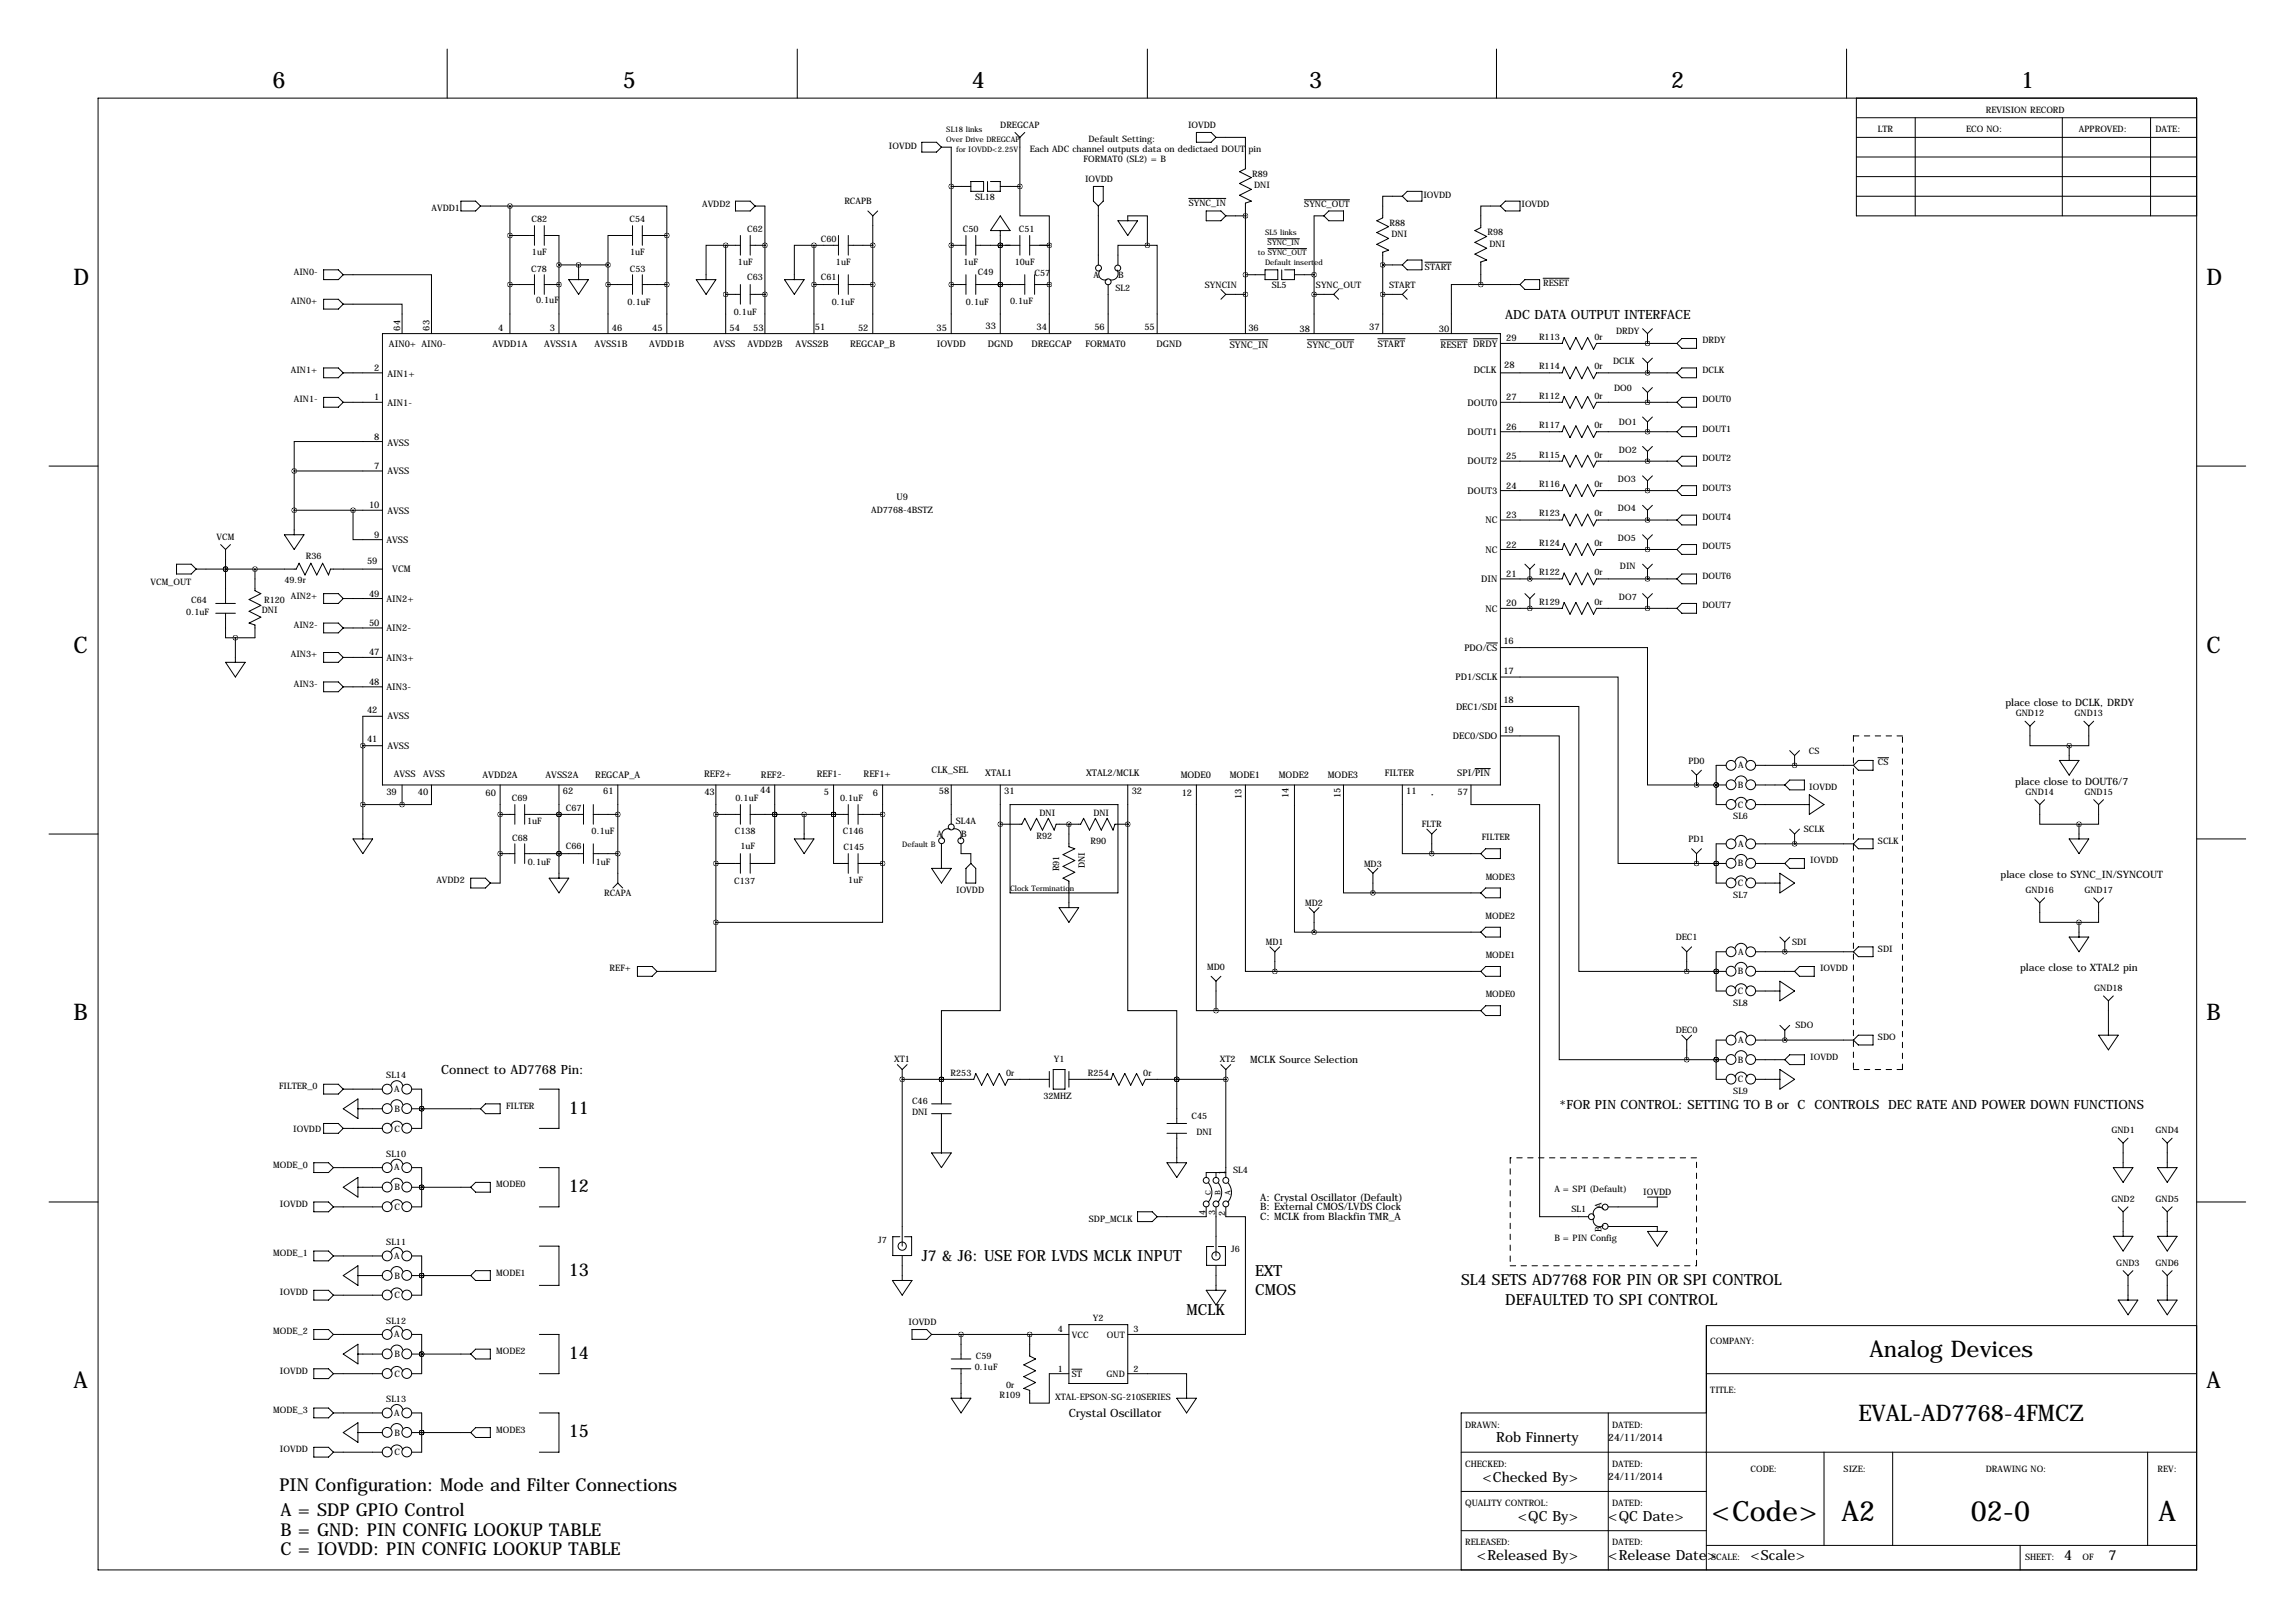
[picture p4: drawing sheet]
<svg xmlns="http://www.w3.org/2000/svg" width="594mm" height="419mm" viewBox="0 0 594 419" stroke-linecap="round" stroke-linejoin="round" font-family="sans-serif">
<defs><g id="words">
<g font-size="7.3">
<text x="443.3" y="393.7">&lt;Code&gt;</text>
<text x="477" y="393.7">A2</text>
<text x="510.5" y="393.7">02-0</text>
<text x="559.1" y="393.7">A</text>
</g>
<g font-size="5.9">
<text x="70.6" y="22.9">6</text>
<text x="161.3" y="22.9">5</text>
<text x="251.7" y="22.9">4</text>
<text x="339.1" y="22.9">3</text>
<text x="432.8" y="22.9">2</text>
<text x="523.5" y="22.9">1</text>
<text x="19" y="73.7">D</text>
<text x="571.5" y="73.7">D</text>
<text x="19" y="168.9">C</text>
<text x="571.5" y="168.9">C</text>
<text x="19" y="264.2">B</text>
<text x="571.5" y="264.2">B</text>
<text x="484.2" y="351.3">Analog Devices</text>
<text x="19" y="359.4">A</text>
<text x="571.5" y="359.4">A</text>
<text x="481.3" y="367.8">EVAL-AD7768-4FMCZ</text>
</g>
<g font-size="4.6">
<text x="147.3" y="288.3">11</text>
<text x="147.3" y="308.6">12</text>
<text x="147.3" y="330.2">13</text>
<text x="147.3" y="351.8">14</text>
<text x="147.3" y="372.1">15</text>
<text x="72.4" y="386.1">PIN Configuration: Mode and Filter Connections</text>
<text x="72.6" y="392.4">A = SDP GPIO Control</text>
<text x="72.6" y="397.5">B = GND: PIN CONFIG LOOKUP TABLE</text>
<text x="72.6" y="402.6">C = IOVDD: PIN CONFIG LOOKUP TABLE</text>
</g>
<g font-size="4">
<text x="238.8" y="326.5">J7 &amp; J6: USE FOR LVDS MCLK INPUT</text>
<text x="325.1" y="330.3">EXT</text>
<text x="325.1" y="335.3">CMOS</text>
<text x="378.5" y="332.7">SL4 SETS AD7768 FOR PIN OR SPI CONTROL</text>
<text x="307.3" y="340.4">MCLK</text>
<text x="389.9" y="337.8">DEFAULTED TO SPI CONTROL</text>
</g>
<g font-size="3.6">
<text x="387.5" y="373.4">Rob Finnerty</text>
<text x="384" y="383.5">&lt;Checked By&gt;</text>
<text x="393.1" y="393.7">&lt;QC By&gt;</text>
<text x="416.6" y="393.7">&lt;QC Date&gt;</text>
<text x="382.5" y="403.9">&lt;Released By&gt;</text>
<text x="416.6" y="403.9">&lt;Release Date&gt;</text>
<text x="453.4" y="403.9">&lt;Scale&gt;</text>
<text x="534.7" y="403.9">4</text>
<text x="546.1" y="403.9">7</text>
</g>
<g font-size="3.3">
<text x="389.9" y="82.6">ADC DATA OUTPUT INTERFACE</text>
<text x="114.3" y="278.1">Connect to AD7768 Pin:</text>
<text x="403.9" y="287">*FOR PIN CONTROL: SETTING TO B or C CONTROLS DEC RATE AND POWER DOWN FUNCTIONS</text>
</g>
<text font-size="3" x="276.9" y="366.8">Crystal Oscillator</text>
<g font-size="2.6">
<text x="519.4" y="182.9">place close to DCLK, DRDY</text>
<text x="522" y="203.2">place close to DOUT6/7</text>
<text x="518.2" y="227.3">place close to SYNC_IN/SYNCOUT</text>
<text x="523.2" y="251.5">place close to XTAL2 pin</text>
<text x="323.9" y="275.2">MCLK Source Selection</text>
<text x="326.4" y="310.8">A: Crystal Oscillator (Default)</text>
<text x="326.4" y="313.3">B: External CMOS/LVDS Clock</text>
<text x="326.4" y="315.9">C: MCLK from Blackfin TMR_A</text>
<text x="416.6" y="373">24/11/2014</text>
<text x="416.6" y="383.2">24/11/2014</text>
</g>
<g font-size="2.4">
<text x="100.8" y="89.7">AIN0+ AIN0-</text>
<text x="103.6" y="85.6" transform="rotate(-90 103.6 85.6)">64</text>
<text x="111.3" y="85.6" transform="rotate(-90 111.3 85.6)">63</text>
<text x="127.5" y="89.7">AVDD1A</text>
<text x="129" y="85.6">4</text>
<text x="141" y="89.7">AVSS1A</text>
<text x="142.4" y="85.6">3</text>
<text x="154" y="89.7">AVSS1B</text>
<text x="158.5" y="85.6">46</text>
<text x="168.2" y="89.7">AVDD1B</text>
<text x="168.9" y="85.6">45</text>
<text x="184.8" y="89.7">AVSS</text>
<text x="189" y="85.6">54</text>
<text x="193.6" y="89.7">AVDD2B</text>
<text x="195.1" y="85.6">53</text>
<text x="206.1" y="89.7">AVSS2B</text>
<text x="211.1" y="85.3">51</text>
<text x="220.2" y="89.7">REGCAP_B</text>
<text x="222.3" y="85.6">52</text>
<text x="242.6" y="85.6">35</text>
<text x="242.6" y="89.7">IOVDD</text>
<text x="255.3" y="85.1">33</text>
<text x="255.9" y="89.7">DGND</text>
<text x="267.2" y="89.7">DREGCAP</text>
<text x="268.5" y="85.3">34</text>
<text x="281.1" y="89.7">FORMAT0</text>
<text x="283.5" y="85.3">56</text>
<text x="296.4" y="85.3">55</text>
<text x="299.5" y="89.7">DGND</text>
<text x="318.5" y="90">SYNC_IN</text>
<text x="323.3" y="85.6">36</text>
<text x="336.6" y="85.9">38</text>
<text x="338.6" y="90">SYNC_OUT</text>
<text x="354.7" y="85.3">37</text>
<text x="356.9" y="89.7">START</text>
<text x="372.7" y="85.9">30</text>
<text x="373.1" y="90">RESET DRDY</text>
<text x="390.1" y="88.4">29</text>
<text x="389.6" y="95.4">28</text>
<text x="96.9" y="96">2</text>
<text x="100.3" y="97.6">AIN1+</text>
<text x="381.8" y="96.6">DCLK</text>
<text x="96.9" y="103.6">1</text>
<text x="100.3" y="105">AIN1-</text>
<text x="380.1" y="105">DOUT0</text>
<text x="390.1" y="103.6">27</text>
<text x="96.9" y="113.8">8</text>
<text x="380.1" y="112.6">DOUT1</text>
<text x="390.1" y="111.3">26</text>
<text x="100.3" y="115.4">AVSS</text>
<text x="390.1" y="118.9">25</text>
<text x="96.9" y="121.4">7</text>
<text x="100.3" y="122.8">AVSS</text>
<text x="380.1" y="120.2">DOUT2</text>
<text x="95.6" y="131.6">10</text>
<text x="232.2" y="129.5">U9</text>
<text x="380.1" y="127.8">DOUT3</text>
<text x="390.1" y="126.5">24</text>
<text x="100.3" y="133.2">AVSS</text>
<text x="384.7" y="135.5">NC</text>
<text x="390.1" y="134.1">23</text>
<text x="96.9" y="139.2">9</text>
<text x="100.1" y="140.5">AVSS</text>
<text x="384.7" y="143.1">NC</text>
<text x="390.1" y="141.7">22</text>
<text x="95.1" y="146.1">59</text>
<text x="101.6" y="148.2">VCM</text>
<text x="390.1" y="149.4">21</text>
<text x="95.6" y="154.4">49</text>
<text x="100.1" y="155.8">AIN2+</text>
<text x="383.6" y="150.7">DIN</text>
<text x="384.7" y="158.3">NC</text>
<text x="390.1" y="157">20</text>
<text x="95.6" y="162.1">50</text>
<text x="100.1" y="163.4">AIN2-</text>
<text x="389.4" y="166.8">16</text>
<text x="95.6" y="169.7">47</text>
<text x="100.1" y="171">AIN3+</text>
<text x="379.3" y="168.5">PDO/CS</text>
<text x="95.6" y="177.3">48</text>
<text x="100.1" y="178.6">AIN3-</text>
<text x="377" y="176.1">PD1/SCLK</text>
<text x="389.4" y="174.4">17</text>
<text x="95.1" y="184.5">42</text>
<text x="377.1" y="183.7">DEC1/SDI</text>
<text x="389.4" y="182">18</text>
<text x="100.3" y="186.3">AVSS</text>
<text x="376.3" y="191.3">DEC0/SDO</text>
<text x="389.4" y="189.6">19</text>
<text x="95.1" y="192.2">41</text>
<text x="100.3" y="193.9">AVSS</text>
<text x="102" y="201.2">AVSS</text>
<text x="109.6" y="201.2">AVSS</text>
<text x="125" y="201.5">AVDD2A</text>
<text x="141.3" y="201.5">AVSS2A</text>
<text x="154.2" y="201.5">REGCAP_A</text>
<text x="182.4" y="201.2">REF2+</text>
<text x="197.1" y="201.5">REF2-</text>
<text x="211.5" y="201.2">REF1-</text>
<text x="223.7" y="201.2">REF1+</text>
<text x="241.3" y="200.2">CLK_SEL</text>
<text x="255.2" y="201">XTAL1</text>
<text x="281.3" y="201">XTAL2/MCLK</text>
<text x="305.8" y="201.5">MODE0</text>
<text x="318.5" y="201.5">MODE1</text>
<text x="331.2" y="201.5">MODE2</text>
<text x="343.9" y="201.5">MODE3</text>
<text x="358.7" y="201">FILTER</text>
<text x="377.4" y="201">SPI/PIN</text>
<text x="100.1" y="205.9">39</text>
<text x="108.2" y="205.9">40</text>
<text x="125.7" y="206.1">60</text>
<text x="145.8" y="205.6">62</text>
<text x="156.2" y="205.6">61</text>
<text x="182.4" y="205.9">43</text>
<text x="196.9" y="205.4">44</text>
<text x="213.4" y="205.9">5</text>
<text x="226.1" y="206.1">6</text>
<text x="243.2" y="205.6">58</text>
<text x="260.1" y="205.6">31</text>
<text x="293.1" y="205.6">32</text>
<text x="306.1" y="206.1">12</text>
<text x="321.6" y="206.9" transform="rotate(-90 321.6 206.9)">13</text>
<text x="333.8" y="206.7" transform="rotate(-90 333.8 206.7)">14</text>
<text x="347.2" y="206.7" transform="rotate(-90 347.2 206.7)">15</text>
<text x="364.2" y="205.6">11</text>
<text x="377.5" y="205.9">57</text>
</g>
<g font-size="2.3">
<text x="514.4" y="29.2">REVISION RECORD</text>
<text x="259.1" y="33.1">DREGCAP</text>
<text x="307.7" y="33">IOVDD</text>
<text x="486.4" y="34.3">LTR</text>
<text x="509.3" y="34.3">ECO NO:</text>
<text x="538.5" y="34.3">APPROVED:</text>
<text x="558.3" y="34.3">DATE:</text>
<text x="230.2" y="38.4">IOVDD</text>
<text x="266.7" y="39.4">Each ADC channel outputs data on dedictaed DOUT pin</text>
<text x="280.7" y="41.9">FORMAT0 (SL2) = B</text>
<text x="281.9" y="36.8">Default Setting:</text>
<text x="281" y="47">IOVDD</text>
<text x="324.3" y="45.7">R89</text>
<text x="181.9" y="53.7">AVDD2</text>
<text x="218.7" y="52.9">RCAPB</text>
<text x="252.5" y="51.7">SL18</text>
<text x="307.9" y="53.3">SYNC_IN</text>
<text x="324.8" y="48.6">DNI</text>
<text x="337.8" y="53.7">SYNC_OUT</text>
<text x="368.7" y="51.1">IOVDD</text>
<text x="394.1" y="53.7">IOVDD</text>
<text x="111.8" y="54.6">AVDD1</text>
<text x="137.7" y="57.5">C82</text>
<text x="163.1" y="57.5">C54</text>
<text x="359.9" y="58.4">R88</text>
<text x="193.5" y="60">C62</text>
<text x="212.6" y="62.6">C60</text>
<text x="249.4" y="60">C50</text>
<text x="263.9" y="60">C51</text>
<text x="360.4" y="61.3">DNI</text>
<text x="385.3" y="61">R98</text>
<text x="385.8" y="63.8">DNI</text>
<text x="76.1" y="71.1">AIN0-</text>
<text x="137.6" y="70.4">C78</text>
<text x="137.8" y="66">1uF</text>
<text x="163.2" y="70.4">C53</text>
<text x="163.2" y="66">1uF</text>
<text x="191.1" y="68.6">1uF</text>
<text x="216.5" y="68.6">1uF</text>
<text x="249.5" y="68.6">1uF</text>
<text x="253.2" y="71.1">C49</text>
<text x="262.8" y="68.6">10uF</text>
<text x="268" y="71.5">C57</text>
<text x="283.2" y="71.9">A</text>
<text x="289.6" y="71.9">B</text>
<text x="369.1" y="69.9">START</text>
<text x="193.5" y="72.4">C63</text>
<text x="212.6" y="72.4">C61</text>
<text x="288.9" y="75.3">SL2</text>
<text x="312.1" y="74.5">SYNCIN</text>
<text x="329.4" y="74.6">SL5</text>
<text x="340.8" y="74.5">SYNC_OUT</text>
<text x="359.8" y="74.5">START</text>
<text x="399.7" y="74">RESET</text>
<text x="75.3" y="78.7">AIN0+</text>
<text x="138.8" y="78.3">0.1uF</text>
<text x="162.6" y="79.1">0.1uF</text>
<text x="190.1" y="81.6">0.1uF</text>
<text x="215.5" y="79.1">0.1uF</text>
<text x="250.2" y="79.1">0.1uF</text>
<text x="261.6" y="78.7">0.1uF</text>
<text x="398.6" y="88">R113</text>
<text x="413" y="88">0r</text>
<text x="418.6" y="86.4">DRDY</text>
<text x="440.9" y="88.9">DRDY</text>
<text x="398.6" y="95.6">R114</text>
<text x="413" y="95.6">0r</text>
<text x="417.8" y="94.3">DCLK</text>
<text x="75.3" y="96.5">AIN1+</text>
<text x="418.1" y="101.1">DO0</text>
<text x="440.9" y="96.5">DCLK</text>
<text x="76.1" y="104.1">AIN1-</text>
<text x="398.6" y="103.2">R112</text>
<text x="413" y="103.2">0r</text>
<text x="440.9" y="104.1">DOUT0</text>
<text x="398.6" y="110.8">R117</text>
<text x="413" y="110.8">0r</text>
<text x="419.3" y="110">DO1</text>
<text x="440.9" y="111.8">DOUT1</text>
<text x="398.6" y="118.5">R115</text>
<text x="413" y="118.5">0r</text>
<text x="419.3" y="117.1">DO2</text>
<text x="440.9" y="119.4">DOUT2</text>
<text x="419.1" y="124.8">DO3</text>
<text x="398.6" y="126.1">R116</text>
<text x="413" y="126.1">0r</text>
<text x="440.9" y="127">DOUT3</text>
<text x="225.6" y="132.7">AD7768-4BSTZ</text>
<text x="398.6" y="133.7">R123</text>
<text x="413" y="133.7">0r</text>
<text x="419.1" y="132.4">DO4</text>
<text x="440.9" y="134.6">DOUT4</text>
<text x="56.1" y="139.7">VCM</text>
<text x="398.6" y="141.3">R124</text>
<text x="413" y="141.3">0r</text>
<text x="419.1" y="140">DO5</text>
<text x="440.9" y="142.2">DOUT5</text>
<text x="79.2" y="144.8">R36</text>
<text x="398.6" y="148.9">R122</text>
<text x="413" y="148.9">0r</text>
<text x="419.6" y="147.4">DIN</text>
<text x="440.9" y="149.9">DOUT6</text>
<text x="39" y="151.5">VCM_OUT</text>
<text x="73.7" y="151">49.9r</text>
<text x="75.3" y="154.9">AIN2+</text>
<text x="419.3" y="155.2">DO7</text>
<text x="48.3" y="159.1">0.1uF</text>
<text x="49.5" y="156.2">C64</text>
<text x="67.8" y="158.8">DNI</text>
<text x="68.4" y="156.2">R120</text>
<text x="398.6" y="156.6">R129</text>
<text x="413" y="156.6">0r</text>
<text x="440.9" y="157.5">DOUT7</text>
<text x="76.1" y="162.6">AIN2-</text>
<text x="75.3" y="170.2">AIN3+</text>
<text x="76.1" y="177.8">AIN3-</text>
<text x="522.1" y="185.5">GND12</text>
<text x="537.3" y="185.5">GND13</text>
<text x="437.3" y="197.7">PD0</text>
<text x="468.5" y="195.1">CS</text>
<text x="450.1" y="204">B</text>
<text x="450.2" y="198.8">A</text>
<text x="486.4" y="198.1">CS</text>
<text x="132.6" y="207.4">C69</text>
<text x="146.5" y="209.9">C67</text>
<text x="190.5" y="207.4">0.1uF</text>
<text x="217.6" y="207.4">0.1uF</text>
<text x="450.1" y="209.1">C</text>
<text x="468.6" y="204.5">IOVDD</text>
<text x="524.6" y="205.8">GND14</text>
<text x="539.9" y="205.8">GND15</text>
<text x="136.5" y="213.4">1uF</text>
<text x="153.2" y="215.9">0.1uF</text>
<text x="190.3" y="215.9">C138</text>
<text x="218.3" y="215.9">C146</text>
<text x="247.6" y="213.4">SL4A</text>
<text x="269.2" y="211.2">DNI</text>
<text x="283.2" y="211.2">DNI</text>
<text x="368.3" y="214.2">FLTR</text>
<text x="448.9" y="212.1">SL6</text>
<text x="467.2" y="215.4">SCLK</text>
<text x="132.7" y="217.7">C68</text>
<text x="146.5" y="219.7">C66</text>
<text x="191.8" y="219.7">1uF</text>
<text x="218.4" y="220.1">C145</text>
<text x="242.6" y="216.7">A</text>
<text x="249" y="216.7">B</text>
<text x="268.5" y="217.2">R92</text>
<text x="282.4" y="218.4">R90</text>
<text x="383.8" y="217.5">FILTER</text>
<text x="437.3" y="218">PD1</text>
<text x="450.2" y="219.2">A</text>
<text x="486.4" y="218.4">SCLK</text>
<text x="136.7" y="223.9">0.1uF</text>
<text x="154.3" y="223.9">1uF</text>
<text x="274.3" y="225.6" transform="rotate(-90 274.3 225.6)">R91</text>
<text x="281" y="224.8" transform="rotate(-90 281 224.8)">DNI</text>
<text x="353.3" y="224.3">MD3</text>
<text x="384.8" y="227.7">MODE3</text>
<text x="450.1" y="224.3">B</text>
<text x="468.9" y="223.5">IOVDD</text>
<text x="113" y="228.6">AVDD2</text>
<text x="156.5" y="231.9">RCAPA</text>
<text x="190.2" y="228.9">C137</text>
<text x="219.7" y="228.6">1uF</text>
<text x="247.7" y="231.1">IOVDD</text>
<text x="448.9" y="232.4">SL7</text>
<text x="450.1" y="229.4">C</text>
<text x="524.6" y="231.2">GND16</text>
<text x="539.9" y="231.2">GND17</text>
<text x="338.1" y="234.5">MD2</text>
<text x="384.8" y="237.8">MODE2</text>
<text x="327.9" y="244.6">MD1</text>
<text x="434" y="243.4">DEC1</text>
<text x="464.2" y="244.6">SDI</text>
<text x="157.9" y="251.5">REF+</text>
<text x="312.7" y="251">MD0</text>
<text x="384.8" y="248">MODE1</text>
<text x="450.2" y="247.1">A</text>
<text x="471.4" y="251.5">IOVDD</text>
<text x="486.4" y="246.4">SDI</text>
<text x="450.1" y="257.4">C</text>
<text x="450.1" y="252.2">B</text>
<text x="542.4" y="256.6">GND18</text>
<text x="384.8" y="258.2">MODE0</text>
<text x="448.9" y="260.4">SL8</text>
<text x="434" y="267.5">DEC0</text>
<text x="450.2" y="270">A</text>
<text x="465.1" y="266.2">SDO</text>
<text x="486.4" y="269.2">SDO</text>
<text x="231.6" y="274.9">XT1</text>
<text x="272.9" y="274.9">Y1</text>
<text x="316" y="274.9">XT2</text>
<text x="450.1" y="275.1">B</text>
<text x="468.9" y="274.3">IOVDD</text>
<text x="72.3" y="281.9">FILTER_0</text>
<text x="100" y="279.1">SL14</text>
<text x="246.2" y="278.5">R253</text>
<text x="260.6" y="278.5">0r</text>
<text x="281.8" y="278.5">R254</text>
<text x="296.1" y="278.5">0r</text>
<text x="450.1" y="280.2">C</text>
<text x="102.1" y="282.7">A</text>
<text x="102.2" y="287.8">B</text>
<text x="131.1" y="287">FILTER</text>
<text x="236.2" y="285.8">C46</text>
<text x="270.2" y="284.6">32MHZ</text>
<text x="448.9" y="283.2">SL9</text>
<text x="75.9" y="293">IOVDD</text>
<text x="102.2" y="292.9">C</text>
<text x="236.2" y="288.6">DNI</text>
<text x="308.6" y="289.6">C45</text>
<text x="309.9" y="293.7">DNI</text>
<text x="546.9" y="293.4">GND1</text>
<text x="558.3" y="293.4">GND4</text>
<text x="100" y="299.5">SL10</text>
<text x="70.8" y="302.3">MODE_0</text>
<text x="102.1" y="303">A</text>
<text x="317.3" y="304.1" transform="rotate(-90 317.3 304.1)">1</text>
<text x="319.4" y="303.5">SL4</text>
<text x="102.2" y="308.1">B</text>
<text x="128.5" y="307.3">MODE0</text>
<text x="402.6" y="308.6">A = SPI (Default)</text>
<text x="425.6" y="309.4">IOVDD</text>
<text x="546.9" y="311.2">GND2</text>
<text x="558.3" y="311.2">GND5</text>
<text x="72.5" y="312.4">IOVDD</text>
<text x="102.2" y="313.2">C</text>
<text x="282" y="316.2">SDP_MCLK</text>
<text x="312.2" y="314.6" transform="rotate(-90 312.2 314.6)">4</text>
<text x="314.8" y="314.4" transform="rotate(-90 314.8 314.4)">3</text>
<text x="317.3" y="314.7" transform="rotate(-90 317.3 314.7)">2</text>
<text x="407" y="313.7">SL1</text>
<text x="414.8" y="312.6" transform="rotate(-90 414.8 312.6)">A</text>
<text x="100" y="322.3">SL11</text>
<text x="227.5" y="321.7">J7</text>
<text x="402.6" y="321.3">B = PIN Config</text>
<text x="414.8" y="319" transform="rotate(-90 414.8 319)">B</text>
<text x="70.8" y="325.1">MODE_1</text>
<text x="102.1" y="325.8">A</text>
<text x="318.9" y="324.2">J6</text>
<text x="548.1" y="327.7">GND3</text>
<text x="558.3" y="327.7">GND6</text>
<text x="72.5" y="335.3">IOVDD</text>
<text x="102.2" y="331">B</text>
<text x="128.5" y="330.2">MODE1</text>
<text x="102.2" y="336.1">C</text>
<text x="283.1" y="341.9">Y2</text>
<text x="70.8" y="345.4">MODE_2</text>
<text x="100" y="342.6">SL12</text>
<text x="102.1" y="346.2">A</text>
<text x="235.3" y="342.9">IOVDD</text>
<text x="274" y="344.9">4</text>
<text x="277.6" y="346.2">VCC</text>
<text x="286.7" y="346.2">OUT</text>
<text x="293.6" y="344.9">3</text>
<text x="443" y="348">COMPANY:</text>
<text x="102.2" y="351.3">B</text>
<text x="128.5" y="350.5">MODE2</text>
<text x="252.7" y="351.8">C59</text>
<text x="72.5" y="355.6">IOVDD</text>
<text x="102.2" y="356.4">C</text>
<text x="252.5" y="354.7">0.1uF</text>
<text x="260.6" y="359.4">0r</text>
<text x="274" y="355.1">1</text>
<text x="277.6" y="356.4">ST</text>
<text x="286.6" y="356.4">GND</text>
<text x="293.6" y="355.1">2</text>
<text x="70.8" y="365.8">MODE_3</text>
<text x="100" y="363">SL13</text>
<text x="258.9" y="361.9">R109</text>
<text x="273.3" y="362.3">XTAL-EPSON-SG-210SERIES</text>
<text x="443" y="360.7">TITLE:</text>
<text x="102.1" y="366.5">A</text>
<text x="102.2" y="371.6">B</text>
<text x="128.5" y="370.8">MODE3</text>
<text x="379.5" y="369.6">DRAWN:</text>
<text x="417.6" y="369.6">DATED:</text>
<text x="72.5" y="375.9">IOVDD</text>
<text x="102.2" y="376.7">C</text>
<text x="379.5" y="379.7">CHECKED:</text>
<text x="417.6" y="379.7">DATED:</text>
<text x="453.4" y="381">CODE:</text>
<text x="477.5" y="381">SIZE:</text>
<text x="514.4" y="381">DRAWING NO:</text>
<text x="558.8" y="381">REV:</text>
<text x="379.5" y="389.9">QUALITY CONTROL:</text>
<text x="417.6" y="389.9">DATED:</text>
<text x="379.5" y="400">RELEASED:</text>
<text x="417.6" y="400">DATED:</text>
<text x="443.2" y="403.9">SCALE:</text>
<text x="524.5" y="403.9">SHEET:</text>
<text x="539.4" y="403.9">OF</text>
</g>
<g font-size="2">
<text x="245.1" y="34.3">SL18 links</text>
<text x="245.1" y="36.8">Over Drive DREGCAP</text>
<text x="247.7" y="39.4">for IOVDD&lt;2.25V</text>
<text x="327.7" y="61">SL5 links</text>
<text x="328.3" y="63.5">SYNC_IN</text>
<text x="325.8" y="66">to SYNC_OUT</text>
<text x="327.7" y="68.6">Default inserted</text>
<text x="233.7" y="219.1">Default B</text>
<text x="261.6" y="230.6">Clock Termination</text>
<text x="313.6" y="309.2" transform="rotate(-90 313.6 309.2)">C</text>
<text x="316.2" y="309.2" transform="rotate(-90 316.2 309.2)">B</text>
<text x="318.7" y="309.2" transform="rotate(-90 318.7 309.2)">A</text>
</g>
</g></defs>
<g fill="none" stroke="#000" stroke-width=".26">
<path d="M115.8 12.7v12.7M206.5 12.7v12.7M297.2 12.7v12.7M387.6 12.7v12.7M478.3 12.7v12.7M25.4 25.4h543.6v381h-543.6zM238.8 36.8h3.8l1.2 1.3-1.2 1.3h-3.8zM243.8 38.1h2.6v48.3M262.9 34.3l1.3 1.3M264.2 35.6v12.7M265.4 34.3l-1.2 1.3M309.9 34.3h3.8l1.3 1.3-1.3 1.2h-3.8z"/>
<path d="M315 35.6h7.6v8.1l-1.5 .7 3 1.6-3 1.5 3 1.5-3 1.5 3 1.6-1.5 .5v33.8M480.8 25.4v30.5h88.2M480.8 30.5h88.2M480.8 35.6h88.2M496.1 30.5v25.4M534.2 30.5v25.4M557 30.5v25.4M119.4 52.1h3.8l1.3 1.2-1.3 1.3h-3.8zM124.5 53.3h7.6M132.1 53.3h40.6v7.7M132.1 53.3v33.1M138.4 58.4v5.1"/>
<path d="M141 58.4v5.1M163.8 58.4v5.1M166.4 58.4v5.1M190.5 52.1h3.8l1.3 1.2-1.3 1.3h-3.8zM195.6 53.3h2.5v33.1M224.8 54.6l1.3 1.3M226.1 55.9v30.5M227.3 54.6l-1.2 1.3M246.4 48.3h5.1M251.5 47h3.3v2.5h-3.3zM255.8 47v2.5h3.3v-2.5h-2.6M259.1 59.7v26.7"/>
<path d="M259.1 48.3h5.1M259.1 55.9l2.5 3.8h-5.1zM264.2 48.3v7.6h7.6v7.6M283.2 48.3h2.6v3.8l-1.3 1.2-1.3-1.2zM284.5 53.3v15.3M289.6 57.1h5l-2.5 3.9zM292.1 57.1v-1.2h5.1v7.6M307.9 51.4h9.6M312.4 54.6h3.8l1.3 1.3-1.3 1.2h-3.8zM317.5 55.9h5.1M322.6 55.9h.1M337.8 51.7h11.7"/>
<path d="M342.9 55.9h-2.5v30.5M344.2 54.6h3.8v2.5h-3.8l-1.3-1.2zM363.2 50.8h-5.1v5.6l-1.5 .7 3.1 1.6-3.1 1.5 3.1 1.5-3.1 1.5 3.1 1.6-1.6 .5v21.1M363.2 50.8l1.3-1.3h3.8v2.6h-3.8zM388.6 53.3h-5.1v5.6l-1.5 .8 3.1 1.5-3.1 1.5 3.1 1.6-3.1 1.5 3.1 1.5-1.6 .5v5.9M388.6 53.3l1.3-1.2h3.8v2.5h-3.8zM480.8 40.6h88.2M480.8 45.7h88.2M480.8 50.8h88.2M83.8 69.9h3.8l1.3 1.2-1.3 1.3h-3.8zM83.8 77.5h3.8l1.3 1.2-1.3 1.3h-3.8zM88.9 78.7h15.2v7.7"/>
<path d="M88.9 71.1h22.9v15.3M132.1 73.7h6.3M132.1 61h6.3M138.4 71.1v5.1M141 61h3.8v25.4M141 73.7h3.8M141 71.1v5.1M144.8 73.7h.1M144.8 68.6h12.7M147.3 72.4h5.1l-2.5 3.8zM149.9 68.6v3.8M157.5 68.6v17.8"/>
<path d="M157.5 73.7h6.3M163.8 61h-6.3v7.6M163.8 71.1v5.1M166.4 73.7h6.3M166.4 61h6.3M166.4 71.1v5.1M172.7 61v25.4M180.3 72.4h5.1l-2.5 3.8zM188 76.2h.1M188 63.5h.1M188 63.5h-5.1v8.9M188 63.5v22.9"/>
<path d="M188 76.2h3.8M188 63.5h3.8M191.8 61v5M191.8 73.7v5M194.3 76.2h3.8M194.3 61v5M194.3 73.7v5M194.3 63.5h3.8M198.1 63.5h.1M198.1 76.2h.1M203.2 72.4h5.1l-2.6 3.8zM210.8 63.5h-5.1v8.9"/>
<path d="M210.8 63.5v22.9M210.8 63.5h6.4M210.8 73.7h6.4M217.2 61v5M217.2 71.1v5.1M219.7 63.5h6.4M219.7 73.7h6.4M219.7 61v5M219.7 71.1v5.1M246.4 63.5h.1M246.4 73.7h.1M246.4 63.5h3.8"/>
<path d="M246.4 73.7h3.8M250.2 61v5M250.2 71.1v5.1M252.7 63.5h11.5M252.7 73.7h12.7M252.7 61v5M252.7 71.1v5.1M259.1 73.7h.1M259.1 63.5h.1M264.2 61v5M265.4 71.1v5.1M266.7 63.5h5.1"/>
<path d="M266.7 61v5M268 73.7h3.8M268 71.1v5.1M271.8 73.7h.1M271.8 63.5h.1M271.8 63.5v22.9M285 69.8a1.57 1.57 0 0 0-.1 2 1.57 1.57 0 0 0 1.9 .6M287 73.7v12.7M289.3 69.9a1.68 1.68 0 0 1 0 1.9 1.68 1.68 0 0 1-1.8 .6M297.2 63.5h2.5v22.9M297.2 63.5h-7.6v5.1M316.2 74.9l1.3 1.3"/>
<path d="M317.5 76.2h5.1M317.5 76.2l-1.3 1.3M322.6 71.1h5.1M327.7 69.9h3.3v2.5h-3.3zM328.3 61.8h8.3M328.4 64.4h10M332 69.9v2.5h3.3v-2.5h-2.6M335.3 71.1h5.1M340.4 76.2h5M345.4 76.2l1.3 1.3M346.7 74.9l-1.3 1.3M358.1 68.6h.1"/>
<path d="M358.1 76.2h5.1M358.1 68.6h5.1M363.2 76.2l1.3 1.3M364.5 67.3h3.8v2.6h-3.8l-1.3-1.3zM364.5 74.9l-1.3 1.3M369.1 67.9h6.8M383.5 73.7h-7.6v12.7M383.5 73.7h10.2M395 72.4h3.8v2.5h-3.8l-1.3-1.2zM399.7 72h6.7M83.8 95.2h3.8l1.3 1.3-1.3 1.3h-3.8zM88.9 96.5h10.2"/>
<path d="M99.1 86.4h289.5v116.8h-289.5zM318.5 88h9.9M338.6 88h12.1M356.9 87.7h7M373.1 88h7M381.6 87.7h6.3M388.6 96.5h16l.5-1.5 1.6 3 1.5-3 1.5 3 1.5-3 1.5 3 .8-1.5h20.8M388.6 88.9h16l.5-1.5 1.6 3 1.5-3 1.5 3 1.5-3 1.5 3 .8-1.5h20.8M425.4 85.1l1.3 1.3M425.4 92.7l1.3 1.3M426.7 88.9h.1M426.7 96.5h.1"/>
<path d="M426.7 86.4v2.5M426.7 94v2.5M428 85.1l-1.3 1.3M428 92.7l-1.3 1.3M434.3 88.9l1.3-1.3h3.8v2.6h-3.8zM434.3 96.5l1.3-1.3h3.8v2.6h-3.8zM83.8 102.9h3.8l1.3 1.2-1.3 1.3h-3.8zM88.9 104.1h10.2M99.1 114.3h-22.9v7.6M388.6 104.1h16l.5-1.5 1.6 3.1 1.5-3.1 1.5 3.1 1.5-3.1 1.5 3.1 .8-1.6h20.8M388.6 119.4h16l.5-1.5 1.6 3 1.5-3 1.5 3 1.5-3 1.5 3 .8-1.5h20.8M388.6 111.8h16l.5-1.6 1.6 3.1 1.5-3.1 1.5 3.1 1.5-3.1 1.5 3.1 .8-1.5h20.8"/>
<path d="M425.4 100.3l1.3 1.3M425.4 107.9l1.3 1.3M425.4 115.6l1.3 1.2M426.7 104.1h.1M426.7 111.8h.1M426.7 119.4h.1M426.7 101.6v2.5M426.7 109.2v2.6M426.7 116.8v2.6M428 100.3l-1.3 1.3M428 107.9l-1.3 1.3M428 115.6l-1.3 1.2"/>
<path d="M434.3 119.4l1.3-1.3h3.8v2.5h-3.8zM434.3 104.1l1.3-1.2h3.8v2.5h-3.8zM434.3 111.8l1.3-1.3h3.8v2.5h-3.8zM12.7 120.6h12.7M73.7 138.4h5l-2.5 3.8zM76.2 121.9h22.9M76.2 132.1h22.9M76.2 121.9v16.5M91.4 132.1v7.6h7.7M388.6 134.6h16l.5-1.5 1.6 3 1.5-3 1.5 3 1.5-3 1.5 3 .8-1.5h20.8M388.6 127h16l.5-1.5 1.6 3 1.5-3 1.5 3 1.5-3 1.5 3 .8-1.5h20.8M425.4 123.2l1.3 1.3"/>
<path d="M425.4 130.8l1.3 1.3M425.4 138.4l1.3 1.3M426.7 127h.1M426.7 134.6h.1M426.7 124.5v2.5M426.7 132.1v2.5M426.7 139.7v2.5M428 123.2l-1.3 1.3M428 130.8l-1.3 1.3M428 138.4l-1.3 1.3M434.3 127l1.3-1.3h3.8v2.6h-3.8zM434.3 134.6l1.3-1.3h3.8v2.6h-3.8z"/>
<path d="M569 120.6h12.7M45.7 146.1h3.8l1.3 1.2-1.3 1.3h-3.8zM50.8 147.3h25.9l.8-1.5 1.5 3 1.5-3 1.5 3 1.6-3 1.5 3 .5-1.5h13.5M55.9 156.2h5.1M55.9 158.8h5.1M57.1 141l1.3 1.2M58.4 158.8v6.3h2.6M58.4 147.3h.1M58.4 142.2v14M59.7 141l-1.3 1.2M66 147.3v5.6l1.6 .8-3.1 1.5 3.1 1.5-3.1 1.5 3.1 1.6-3.1 1.5 1.5 .5v3.3h-5M83.8 153.7h3.8l1.3 1.2-1.3 1.3h-3.8z"/>
<path d="M88.9 154.9h10.2M388.6 157.5h16l.5-1.5 1.6 3 1.5-3 1.5 3 1.5-3 1.5 3 .8-1.5h20.8M388.6 149.9h16l.5-1.6 1.6 3.1 1.5-3.1 1.5 3.1 1.5-3.1 1.5 3.1 .8-1.5h20.8M388.6 142.2h16l.5-1.5 1.6 3.1 1.5-3.1 1.5 3.1 1.5-3.1 1.5 3.1 .8-1.6h20.8M395 153.7l1.2 1.2M395 146.1l1.2 1.2M396.2 149.9h.1M396.2 157.5h.1M396.2 147.3v2.6M396.2 154.9v2.6M397.5 146.1l-1.3 1.2M397.5 153.7l-1.3 1.2"/>
<path d="M425.4 146.1l1.3 1.2M425.4 153.7l1.3 1.2M426.7 142.2h.1M426.7 149.9h.1M426.7 157.5h.1M426.7 147.3v2.6M426.7 154.9v2.6M428 146.1l-1.3 1.2M428 153.7l-1.3 1.2M434.3 142.2l1.3-1.2h3.8v2.5h-3.8zM434.3 149.9l1.3-1.3h3.8v2.5h-3.8zM434.3 157.5l1.3-1.3h3.8v2.6h-3.8z"/>
<path d="M58.4 171.4h5.1l-2.5 3.9zM61 165.1v6.3M83.8 161.3h3.8l1.3 1.3-1.3 1.2h-3.8zM83.8 168.9h3.8l1.3 1.3-1.3 1.2h-3.8zM83.8 176.5h3.8l1.3 1.3-1.3 1.3h-3.8zM88.9 170.2h10.2M88.9 177.8h10.2M88.9 162.6h10.2M385 166.4h2.9M388.6 175.3h30.5v48.2h20.3M388.6 167.6h38.1v35.6h12.7M94 193h.1"/>
<path d="M94 193h5.1M99.1 185.4h-5.1v31.8M382.1 199h3.9M388.6 182.9h20.3v68.6h28M388.6 190.5h15.3v83.8h33M438.1 199.4l1.3 1.3M440.7 199.4l-1.3 1.3M447 198.1h-2.5v10.2h2.5M449.4 197.2a1.57 1.57 0 0 1 1.6-1.3 1.57 1.57 0 0 1 1.5 1.3M454.7 198.1h25.4M463.5 194.3l1.3 1.3M464.8 198.1h.1"/>
<path d="M464.8 195.6v2.5M466.1 194.3l-1.3 1.3M481.3 196.8h3.8v2.6h-3.8l-1.2-1.3zM486.4 196.1h2.8M524.5 186.7l1.3 1.3M525.8 188v5h10.1M527 186.7l-1.2 1.3M533.4 196.8h5.1l-2.6 3.9zM535.9 193v3.8M539.8 186.7l1.2 1.3M541 188v5h-5.1M542.3 186.7l-1.3 1.3"/>
<path d="M12.7 215.9h12.7M91.4 217.2h5.1l-2.5 3.8zM104.1 208.3h.1M104.1 203.2v5.1M111.8 203.2v5.1h-17.8M129.5 210.8h.1M129.5 203.2v25.4h-2.5M129.5 210.8h3.8M133.3 208.3v5.1M133.3 218.4v5.1M135.9 208.3v5.1M135.9 218.4v5.1"/>
<path d="M135.9 210.8h15.2M144.8 210.8h.1M144.8 203.2v24.1M151.1 208.3v5.1M151.1 218.4v5.1M153.7 210.8h6.3M153.7 208.3v5.1M153.7 218.4v5.1M160 203.2v25.4M185.4 203.2v35.6M185.4 210.8h6.4M191.8 208.3v5.1"/>
<path d="M194.3 208.3v5.1M194.3 210.8h25.4M200.7 210.8v12.7h-6.4M200.7 210.8h.1M200.7 203.2v7.6M205.7 217.2h5.1l-2.5 3.8zM208.3 210.8v6.4M215.9 210.8h.1M215.9 203.2v20.3h3.8M219.7 208.3v5.1M222.2 210.8h6.4M222.2 208.3v5.1"/>
<path d="M228.6 203.2v20.3M243.8 218.4v6.4M246.1 214.7a1.57 1.57 0 0 0-1.9 .5 1.57 1.57 0 0 0 .2 2M246.4 203.2v10.2M246.9 214.6a1.68 1.68 0 0 1 1.8 .7 1.68 1.68 0 0 1 0 1.9M248.9 218.4v2.6h2.6v2.5M259.1 213.4v48.2h-15.3v17.8M259.1 203.2v10.2M259.1 213.4h5.6l.7-1.6 1.6 3.1 1.5-3.1 1.5 3.1 1.5-3.1 1.5 3.1 .6-1.5h6.3l.8-1.6 1.5 3.1 1.5-3.1 1.5 3.1 1.6-3.1 1.5 3.1 .5-1.5h3.3M261.6 208.3h28v22.8h-28zM276.9 213.4h.1M276.9 213.4v5.8l1.5 .5-3.1 1.5 3.1 1.6-3.1 1.5 3.1 1.5-3.1 1.5 1.6 .8v6.8"/>
<path d="M292.1 213.4h.1M292.1 213.4v48.2h12.7v17.8M292.1 203.2v10.2M309.9 203.2v58.4h5.1M322.6 203.2v48.3h7.6M335.3 203.2v38.1h5.1M348 203.2v27.9h7.6M363.2 203.2v17.8h7.6M369.6 214.6l1.2 1.3M370.8 205.7h.1M370.8 215.9v5.1M372.1 214.6l-1.3 1.3"/>
<path d="M381 203.2v5.1h17.8v106.7h12.7M438.1 219.7l1.3 1.3M439.4 203.2h.1M439.4 203.2h7.6M439.4 200.7v2.5M440.7 219.7l-1.3 1.3M444.5 203.2h.1M447 218.4h-2.5v10.2h2.5M449.4 217.5a1.57 1.57 0 0 1 1.6-1.2 1.57 1.57 0 0 1 1.5 1.2M449.4 202.1a1.57 1.57 0 0 1 1.6-1.2 1.57 1.57 0 0 1 1.5 1.2M449.4 207.6a1.57 1.57 0 0 1 1.6-1.2 1.57 1.57 0 0 1 1.5 1.3M454.7 208.3h13.9"/>
<path d="M454.7 203.2h7.6M454.7 218.4h25.4M463.5 214.6l1.3 1.3M463.5 201.9h3.9v2.6h-3.9l-1.2-1.3zM464.8 218.4h.1M464.8 215.9v2.5M466.1 214.6l-1.3 1.3M468.6 205.7l3.8 2.6-3.8 2.5zM481.3 217.2h3.8v2.5h-3.8l-1.2-1.3zM527 207l1.3 1.3M528.3 208.3v5.1h10.2M529.6 207l-1.3 1.3"/>
<path d="M535.9 217.2h5.1l-2.5 3.8zM538.5 213.4v3.8M542.3 207l1.3 1.3M543.6 208.3v5.1h-5.1M544.8 207l-1.2 1.3M569 217.2h12.7M121.9 227.3h3.8l1.3 1.3-1.3 1.3h-3.8zM129.5 221h.1M129.5 221h3.8M135.9 221h15.2M142.2 227.3h5.1l-2.5 3.8zM144.8 221h.1"/>
<path d="M153.7 221h6.3M160 228.6l-1.3 1.3M160 228.6l1.3 1.3M185.4 238.8v12.7h-15.2M185.4 223.5h6.4M191.8 221v5.1M194.3 221v5.1M219.7 221v5.1M222.2 223.5h6.4M222.2 221v5.1M228.6 223.5v15.3h-43.2M241.3 224.8h5.1l-2.6 3.8z"/>
<path d="M251.5 223.5l1.2 1.3v3.8h-2.5v-3.8zM274.3 234.9h5.1l-2.5 3.9zM339.1 234.9l1.3 1.3M340.4 236.2v5.1M341.6 234.9l-1.2 1.3M354.3 224.8l1.3 1.3M355.6 231.1h27.9M355.6 226.1v5M356.9 224.8l-1.3 1.3M370.8 221h12.7M383.5 221l1.3-1.3h3.8v2.5h-3.8zM383.5 231.1l1.3-1.2h3.8v2.5h-3.8z"/>
<path d="M439.4 223.5h.1M439.4 221v2.5M439.4 223.5h7.6M444.5 223.5h.1M449.4 222.4a1.57 1.57 0 0 1 1.6-1.2 1.57 1.57 0 0 1 1.5 1.2M449.4 228a1.57 1.57 0 0 1 1.6-1.3 1.57 1.57 0 0 1 1.5 1.3M454.7 223.5h7.6M454.7 228.6h6.3M461 226.1l3.8 2.5-3.8 2.5zM462.3 223.5l1.2-1.3h3.9v2.6h-3.9zM527 232.4l1.3 1.3M528.3 233.7v5.1h10.2"/>
<path d="M529.6 232.4l-1.3 1.3M538.5 238.8v3.8M542.3 232.4l1.3 1.3M543.6 233.7v5.1h-5.1M544.8 232.4l-1.2 1.3M165.1 250.2h3.8l1.3 1.3-1.3 1.2h-3.8zM313.7 252.7l1.3 1.3M315 254v7.6M316.2 252.7l-1.2 1.3M328.9 245.1l1.3 1.3M330.2 246.4v5.1M330.2 251.5h53.3"/>
<path d="M331.5 245.1l-1.3 1.3M340.4 241.3h43.1M383.5 241.3l1.3-1.3h3.8v2.6h-3.8zM383.5 251.5l1.3-1.3h3.8v2.5h-3.8zM435.6 245.1l1.3 1.3M436.9 246.4v5.1M436.9 251.5h10.1M438.1 245.1l-1.2 1.3M444.5 251.5h.1M447 246.4h-2.5v10.1h2.5M449.4 245.4a1.57 1.57 0 0 1 1.6-1.2 1.57 1.57 0 0 1 1.5 1.3M449.4 250.4a1.57 1.57 0 0 1 1.6-1.3 1.57 1.57 0 0 1 1.5 1.3"/>
<path d="M449.4 255.9a1.57 1.57 0 0 1 1.6-1.2 1.57 1.57 0 0 1 1.5 1.2M454.7 246.4h25.4M454.7 251.5h10.1M454.7 256.5h6.3M461 242.6l1.3 1.2M461 254l3.8 2.5-3.8 2.6zM462.3 246.4h.1M462.3 243.8v2.6M463.5 242.6l-1.2 1.2M466.1 250.2h3.8v2.5h-3.8l-1.3-1.2zM481.3 245.1h3.8v2.5h-3.8l-1.2-1.2zM535.9 242.6h5.1l-2.5 3.8z"/>
<path d="M544.8 257.8l1.3 1.3M546.1 259.1v8.9M547.4 257.8l-1.3 1.3M232.4 275.6l1.3 1.3M233.7 279.4h.1M233.7 279.4h18.5l.5-1.5 1.6 3 1.5-3 1.5 3 1.5-3 1.5 3 .8-1.5h10.7M233.7 276.9v45.7M234.9 275.6l-1.2 1.3M243.8 279.4h.1M243.8 279.4v6.4M271.8 277.4v4M272.8 276.9h3v5h-3z"/>
<path d="M276.9 277.4v4M276.9 279.4h10.9l.5-1.5 1.5 3 1.5-3 1.6 3 1.5-3 1.5 3 .8-1.5h20.8M304.8 279.4h.1M304.8 279.4v11.4M315 261.6h68.5M316.2 275.6l1.3 1.3M317.5 279.4h.1M317.5 276.9v27.9M318.8 275.6l-1.3 1.3M383.5 261.6l1.3-1.2h3.8v2.5h-3.8zM435.6 268l1.3 1.2M436.9 269.2v5.1"/>
<path d="M436.9 274.3h10.1M438.1 268l-1.2 1.2M444.5 274.3h.1M447 269.2h-2.5v10.2h2.5M449.4 268.3a1.57 1.57 0 0 1 1.6-1.2 1.57 1.57 0 0 1 1.5 1.2M449.4 273.2a1.57 1.57 0 0 1 1.6-1.2 1.57 1.57 0 0 1 1.5 1.2M449.4 278.8a1.57 1.57 0 0 1 1.6-1.3 1.57 1.57 0 0 1 1.5 1.3M454.7 279.4h6.3M454.7 269.2h25.4M454.7 274.3h7.6M461 265.4l1.3 1.3M461 276.9l3.8 2.5-3.8 2.5z"/>
<path d="M462.3 269.2h.1M462.3 266.7v2.5M463.5 265.4l-1.2 1.3M463.5 273h3.9v2.6h-3.9l-1.2-1.3zM481.3 268h3.8v2.5h-3.8l-1.2-1.3zM543.6 268h5l-2.5 3.8zM83.8 290.8h3.8l1.3 1.3-1.3 1.3h-3.8zM83.8 280.7h3.8l1.3 1.2-1.3 1.3h-3.8zM88.9 281.9h10.2M88.9 292.1h10.2M88.9 287l3.8-2.5v5.1zM92.7 287h6.4"/>
<path d="M101.2 281a1.57 1.57 0 0 1 1.6-1.2 1.57 1.57 0 0 1 1.5 1.2M101.2 285.9a1.57 1.57 0 0 1 1.6-1.2 1.57 1.57 0 0 1 1.5 1.2M101.2 291.5a1.57 1.57 0 0 1 1.6-1.3 1.57 1.57 0 0 1 1.5 1.3M106.7 281.9h2.5v10.2h-2.5M106.7 287h17.8M109.2 287h.1M124.5 287l1.2-1.2h3.8v2.5h-3.8zM139.7 281.9h5.1v10.2h-5.1M241.3 285.8h5.1M241.3 288.3h5.1M241.3 298.4h5.1l-2.6 3.9zM243.8 288.3v10.1"/>
<path d="M302.3 290.8h5M302.3 293.4h5M304.8 293.4v7.6M548.6 294.6l1.3 1.3M549.9 295.9v6.4M551.2 294.6l-1.3 1.3M560.1 294.6l1.2 1.3M561.3 295.9v6.4M562.6 294.6l-1.3 1.3M12.7 311.1h12.7M81.3 311.1h3.8l1.3 1.3-1.3 1.3h-3.8zM81.3 301h3.8l1.3 1.3-1.3 1.2h-3.8z"/>
<path d="M86.4 302.3h12.7M86.4 312.4h12.7M88.9 307.3l3.8-2.5v5.1zM92.7 307.3h6.4M101.2 301.3a1.57 1.57 0 0 1 1.6-1.2 1.57 1.57 0 0 1 1.5 1.2M101.2 306.3a1.57 1.57 0 0 1 1.6-1.3 1.57 1.57 0 0 1 1.5 1.3M101.2 311.8a1.57 1.57 0 0 1 1.6-1.3 1.57 1.57 0 0 1 1.5 1.3M106.7 302.3h2.5v10.1h-2.5M106.7 307.3h15.2M109.2 307.3h.1M121.9 307.3l1.3-1.2h3.8v2.5h-3.8zM139.7 302.3h5.1v10.1h-5.1"/>
<path d="M294.6 313.7h3.8l1.3 1.3-1.3 1.2h-3.8zM302.3 301h5l-2.5 3.8zM312.4 312.4v2.6h-12.7M313 306.2a3.8 3.8 0 0 1-.1 5M315 303.5v1.3M315 312.4v12.7M315.5 306.2a3.8 3.8 0 0 1 0 5M317.5 312.4v2.6h5.1v30.4h-30.5M317.5 303.5h-5.1v1.3M318.1 306.2a3.8 3.8 0 0 1-.1 5M412.7 315.4a1.68 1.68 0 0 0 .7 1.8 1.68 1.68 0 0 0 1.9 .1M415.3 313a1.57 1.57 0 0 0-2-.2 1.57 1.57 0 0 0-.5 1.9"/>
<path d="M416.6 317.5h12.7v1.3M426.7 309.9h5.1M426.7 318.8h5.1l-2.5 3.8zM429.3 309.9v2.5h-12.7M547.4 302.3h5l-2.5 3.8zM548.6 312.4l1.3 1.3M549.9 313.7v6.3M551.2 312.4l-1.3 1.3M558.8 302.3h5.1l-2.6 3.8zM560.1 312.4l1.2 1.3M561.3 313.7v6.3M562.6 312.4l-1.3 1.3"/>
<path d="M569 311.1h12.7M81.3 334h3.8l1.3 1.3-1.3 1.2h-3.8zM81.3 323.8h3.8l1.3 1.3-1.3 1.3h-3.8zM86.4 325.1h12.7M86.4 335.3h12.7M88.9 330.2l3.8-2.5v5zM92.7 330.2h6.4M101.2 324.2a1.57 1.57 0 0 1 1.6-1.3 1.57 1.57 0 0 1 1.5 1.3M101.2 329.1a1.57 1.57 0 0 1 1.6-1.2 1.57 1.57 0 0 1 1.5 1.2M101.2 334.6a1.57 1.57 0 0 1 1.6-1.2 1.57 1.57 0 0 1 1.5 1.3M106.7 325.1h2.5v10.2h-2.5M106.7 330.2h15.2"/>
<path d="M109.2 330.2h.1M123.2 328.9h3.8v2.6h-3.8l-1.3-1.3zM139.7 322.6h5.1v10.1h-5.1M231.1 331.5h5.1l-2.5 3.8zM233.1 320.1h-1.9v4.9h4.9v-4.9h-1.8M233.7 322.6h.1M233.7 325.1v6.4M312.4 334h5.1l-2.5 3.8zM314.4 322.7h-1.9v4.9h4.9v-4.9h-1.8M315 325.1h.1M315 327.7v6.3M547.4 320h5l-2.5 3.8z"/>
<path d="M548.6 336.5h5.1l-2.5 3.9zM549.9 328.9l1.3 1.3M551.2 330.2v6.3M552.4 328.9l-1.2 1.3M558.8 336.5h5.1l-2.6 3.9zM558.8 320h5.1l-2.6 3.8zM560.1 328.9l1.2 1.3M561.3 330.2v6.3M562.6 328.9l-1.3 1.3M81.3 354.3h3.8l1.3 1.3-1.3 1.3h-3.8zM81.3 344.2h3.8l1.3 1.2-1.3 1.3h-3.8zM86.4 355.6h12.7"/>
<path d="M86.4 345.4h12.7M88.9 350.5l3.8-2.5v5.1zM92.7 350.5h6.4M101.2 344.5a1.57 1.57 0 0 1 1.6-1.2 1.57 1.57 0 0 1 1.5 1.2M101.2 349.4a1.57 1.57 0 0 1 1.6-1.2 1.57 1.57 0 0 1 1.5 1.2M101.2 355a1.57 1.57 0 0 1 1.6-1.3 1.57 1.57 0 0 1 1.5 1.3M106.7 345.4h2.5v10.2h-2.5M106.7 350.5h15.2M109.2 350.5h.1M121.9 350.5l1.3-1.3h3.8v2.6h-3.8zM139.7 345.4h5.1v10.2h-5.1M236.2 344.2h3.8l1.3 1.2-1.3 1.3h-3.8z"/>
<path d="M241.3 345.4h35.6M246.4 351.8h5.1M246.4 354.3h5.1M248.9 345.4v6.4M248.9 354.3v7.6M266.7 345.4v5.6l1.5 .8-3 1.5 3 1.5-3 1.6 3 1.5-3 1.5 1.5 .5v3.3h5.1v-7.6h5.1M276.9 342.9h15.2v15.2h-15.2zM277.6 354.4h2.7M292.1 355.6h15.2v6.3M442 355.6h127M569 343.2h-127v63.2M81.3 374.6h3.8l1.3 1.3-1.3 1.3h-3.8z"/>
<path d="M81.3 364.5h3.8l1.3 1.3-1.3 1.2h-3.8zM86.4 375.9h12.7M86.4 365.8h12.7M88.9 370.8l3.8-2.5v5.1zM92.7 370.8h6.4M101.2 364.8a1.57 1.57 0 0 1 1.6-1.2 1.57 1.57 0 0 1 1.5 1.2M101.2 369.8a1.57 1.57 0 0 1 1.6-1.3 1.57 1.57 0 0 1 1.5 1.3M101.2 375.3a1.57 1.57 0 0 1 1.6-1.3 1.57 1.57 0 0 1 1.5 1.3M106.7 365.8h2.5v10.1h-2.5M106.7 370.8h15.2M109.2 370.8h.1M121.9 370.8l1.3-1.2h3.8v2.5h-3.8z"/>
<path d="M139.7 365.8h5.1v10.1h-5.1M246.4 361.9h5.1l-2.6 3.9zM304.8 361.9h5.1l-2.6 3.9zM378.5 375.9h190.5M416.6 365.8v40.6M442 365.8h-63.5v40.6M472.4 375.9v24.1M490.2 375.9v24.1M556.3 375.9v24.1M378.5 386.1h63.5M378.5 396.2h63.5M442 400h127"/>
<path d="M523.2 400v6.4"/>
<circle cx="284.5" cy="69.4" r=".76"/>
<circle cx="287" cy="72.9" r=".76"/>
<circle cx="289.5" cy="69.4" r=".76"/>
<circle cx="448.4" cy="198.1" r="1.27"/>
<circle cx="453.4" cy="198.1" r="1.27"/>
<circle cx="243.9" cy="217.6" r=".76"/>
<circle cx="246.4" cy="214.1" r=".76"/>
<circle cx="248.9" cy="217.6" r=".76"/>
<circle cx="448.4" cy="218.4" r="1.27"/>
<circle cx="448.4" cy="203.1" r="1.27"/>
<circle cx="448.4" cy="208.2" r="1.27"/>
<circle cx="453.4" cy="218.4" r="1.27"/>
<circle cx="453.4" cy="203.1" r="1.27"/>
<circle cx="453.4" cy="208.2" r="1.27"/>
<circle cx="448.4" cy="228.5" r="1.27"/>
<circle cx="448.4" cy="223.5" r="1.27"/>
<circle cx="453.4" cy="228.5" r="1.27"/>
<circle cx="453.4" cy="223.5" r="1.27"/>
<circle cx="448.4" cy="251.4" r="1.27"/>
<circle cx="448.4" cy="256.5" r="1.27"/>
<circle cx="448.4" cy="246.4" r="1.27"/>
<circle cx="453.4" cy="251.4" r="1.27"/>
<circle cx="453.4" cy="246.4" r="1.27"/>
<circle cx="453.4" cy="256.5" r="1.27"/>
<circle cx="448.4" cy="274.3" r="1.27"/>
<circle cx="448.4" cy="269.2" r="1.27"/>
<circle cx="448.4" cy="279.3" r="1.27"/>
<circle cx="453.4" cy="274.3" r="1.27"/>
<circle cx="453.4" cy="269.2" r="1.27"/>
<circle cx="453.4" cy="279.3" r="1.27"/>
<circle cx="100.3" cy="287" r="1.27"/>
<circle cx="100.3" cy="281.9" r="1.27"/>
<circle cx="100.3" cy="292" r="1.27"/>
<circle cx="105.4" cy="287" r="1.27"/>
<circle cx="105.4" cy="281.9" r="1.27"/>
<circle cx="105.4" cy="292" r="1.27"/>
<circle cx="100.3" cy="307.3" r="1.27"/>
<circle cx="100.3" cy="312.4" r="1.27"/>
<circle cx="100.3" cy="302.3" r="1.27"/>
<circle cx="105.4" cy="312.4" r="1.27"/>
<circle cx="105.4" cy="307.3" r="1.27"/>
<circle cx="105.4" cy="302.3" r="1.27"/>
<circle cx="312.4" cy="305.6" r=".76"/>
<circle cx="312.4" cy="311.7" r=".76"/>
<circle cx="315" cy="311.7" r=".76"/>
<circle cx="315" cy="305.6" r=".76"/>
<circle cx="317.5" cy="305.6" r=".76"/>
<circle cx="317.5" cy="311.7" r=".76"/>
<circle cx="412.2" cy="315" r=".76"/>
<circle cx="415.7" cy="312.5" r=".76"/>
<circle cx="415.7" cy="317.4" r=".76"/>
<circle cx="100.3" cy="325.1" r="1.27"/>
<circle cx="100.3" cy="330.1" r="1.27"/>
<circle cx="100.3" cy="335.2" r="1.27"/>
<circle cx="105.4" cy="325.1" r="1.27"/>
<circle cx="105.4" cy="330.1" r="1.27"/>
<circle cx="105.4" cy="335.2" r="1.27"/>
<circle cx="233.7" cy="322.6" r="1.07"/>
<circle cx="315" cy="325.1" r="1.07"/>
<circle cx="100.3" cy="355.5" r="1.27"/>
<circle cx="100.3" cy="345.4" r="1.27"/>
<circle cx="100.3" cy="350.5" r="1.27"/>
<circle cx="105.4" cy="355.5" r="1.27"/>
<circle cx="105.4" cy="350.5" r="1.27"/>
<circle cx="105.4" cy="345.4" r="1.27"/>
<circle cx="100.3" cy="370.8" r="1.27"/>
<circle cx="100.3" cy="365.8" r="1.27"/>
<circle cx="100.3" cy="375.9" r="1.27"/>
<circle cx="105.4" cy="370.8" r="1.27"/>
<circle cx="105.4" cy="365.8" r="1.27"/>
<circle cx="105.4" cy="375.9" r="1.27"/>
</g>
<path d="M480.1 190.5v86.4M492.8 190.5h-12.7M480.1 276.9h12.7M492.8 276.9v-86.4M391.2 299.7v28M439.4 299.7h-48.2M391.2 327.7h48.2M439.4 327.7v-28" fill="none" stroke="#000" stroke-width=".26" stroke-dasharray="1.4 1.4"/>
<path d="M340.3 71.1a.05 .05 0 0 0 .1 0 .05 .05 0 0 0-.1 0zM233.6 279.4a.05 .05 0 0 0 .1 0 .05 .05 0 0 0-.1 0zM185.4 223.5a.05 .05 0 0 0 .1 0 .05 .05 0 0 0-.1 0zM185.4 210.8a.05 .05 0 0 0 .1 0 .05 .05 0 0 0-.1 0zM132 61a.05 .05 0 0 0 .1 0 .05 .05 0 0 0-.1 0zM198.1 63.5a.05 .05 0 0 0 .1 0 .05 .05 0 0 0-.1 0zM322.5 71.1a.05 .05 0 0 0 .1 0 .05 .05 0 0 0-.1 0zM358.1 76.2a.05 .05 0 0 0 .1 0 .05 .05 0 0 0-.1 0zM160 221a.05 .05 0 0 0 .1 0 .05 .05 0 0 0-.1 0zM226 63.5a.05 .05 0 0 0 .1 0 .05 .05 0 0 0-.1 0zM340.3 76.2a.05 .05 0 0 0 .1 0 .05 .05 0 0 0-.1 0zM132 53.3a.05 .05 0 0 0 .1 0 .05 .05 0 0 0-.1 0zM172.7 61a.05 .05 0 0 0 .1 0 .05 .05 0 0 0-.1 0zM246.3 63.5a.05 .05 0 0 0 .1 0 .05 .05 0 0 0-.1 0zM314.9 261.6a.05 .05 0 0 0 .1 0 .05 .05 0 0 0-.1 0zM340.3 241.3a.05 .05 0 0 0 .1 0 .05 .05 0 0 0-.1 0zM322.5 76.2a.05 .05 0 0 0 .1 0 .05 .05 0 0 0-.1 0zM396.2 149.9a.05 .05 0 0 0 .1 0 .05 .05 0 0 0-.1 0zM396.2 157.5a.05 .05 0 0 0 .1 0 .05 .05 0 0 0-.1 0zM439.4 223.5a.05 .05 0 0 0 .1 0 .05 .05 0 0 0-.1 0zM436.8 251.5a.05 .05 0 0 0 .1 0 .05 .05 0 0 0-.1 0zM436.8 274.3a.05 .05 0 0 0 .1 0 .05 .05 0 0 0-.1 0zM439.4 203.2a.05 .05 0 0 0 .1 0 .05 .05 0 0 0-.1 0zM276.8 213.4a.05 .05 0 0 0 .1 0 .05 .05 0 0 0-.1 0zM243.8 279.4a.05 .05 0 0 0 .1 0 .05 .05 0 0 0-.1 0zM259 213.4a.05 .05 0 0 0 .1 0 .05 .05 0 0 0-.1 0zM248.9 345.4a.05 .05 0 0 0 .1 0 .05 .05 0 0 0-.1 0zM58.4 147.3a.05 .05 0 0 0 .1 0 .05 .05 0 0 0-.1 0zM109.2 307.3a.05 .05 0 0 0 .1 0 .05 .05 0 0 0-.1 0zM109.2 307.3a.05 .05 0 0 0 .1 0 .05 .05 0 0 0-.1 0zM109.2 330.2a.05 .05 0 0 0 .1 0 .05 .05 0 0 0-.1 0zM109.2 330.2a.05 .05 0 0 0 .1 0 .05 .05 0 0 0-.1 0zM109.2 350.5a.05 .05 0 0 0 .1 0 .05 .05 0 0 0-.1 0zM109.2 350.5a.05 .05 0 0 0 .1 0 .05 .05 0 0 0-.1 0zM109.2 370.8a.05 .05 0 0 0 .1 0 .05 .05 0 0 0-.1 0zM109.2 370.8a.05 .05 0 0 0 .1 0 .05 .05 0 0 0-.1 0zM109.2 287a.05 .05 0 0 0 .1 0 .05 .05 0 0 0-.1 0zM109.2 287a.05 .05 0 0 0 .1 0 .05 .05 0 0 0-.1 0zM200.6 210.8a.05 .05 0 0 0 .1 0 .05 .05 0 0 0-.1 0zM271.7 73.7a.05 .05 0 0 0 .1 0 .05 .05 0 0 0-.1 0zM246.3 73.7a.05 .05 0 0 0 .1 0 .05 .05 0 0 0-.1 0zM226 73.7a.05 .05 0 0 0 .1 0 .05 .05 0 0 0-.1 0zM210.8 73.7a.05 .05 0 0 0 .1 0 .05 .05 0 0 0-.1 0zM160 210.8a.05 .05 0 0 0 .1 0 .05 .05 0 0 0-.1 0zM144.7 210.8a.05 .05 0 0 0 .1 0 .05 .05 0 0 0-.1 0zM144.7 221a.05 .05 0 0 0 .1 0 .05 .05 0 0 0-.1 0zM144.7 210.8a.05 .05 0 0 0 .1 0 .05 .05 0 0 0-.1 0zM129.5 210.8a.05 .05 0 0 0 .1 0 .05 .05 0 0 0-.1 0zM144.7 221a.05 .05 0 0 0 .1 0 .05 .05 0 0 0-.1 0zM129.5 221a.05 .05 0 0 0 .1 0 .05 .05 0 0 0-.1 0zM187.9 76.2a.05 .05 0 0 0 .1 0 .05 .05 0 0 0-.1 0zM198.1 76.2a.05 .05 0 0 0 .1 0 .05 .05 0 0 0-.1 0zM157.4 73.7a.05 .05 0 0 0 .1 0 .05 .05 0 0 0-.1 0zM144.7 73.7a.05 .05 0 0 0 .1 0 .05 .05 0 0 0-.1 0zM132 73.7a.05 .05 0 0 0 .1 0 .05 .05 0 0 0-.1 0zM172.7 73.7a.05 .05 0 0 0 .1 0 .05 .05 0 0 0-.1 0zM144.7 68.6a.05 .05 0 0 0 .1 0 .05 .05 0 0 0-.1 0zM157.4 68.6a.05 .05 0 0 0 .1 0 .05 .05 0 0 0-.1 0zM149.8 68.6a.05 .05 0 0 0 .1 0 .05 .05 0 0 0-.1 0zM187.9 63.5a.05 .05 0 0 0 .1 0 .05 .05 0 0 0-.1 0zM210.8 63.5a.05 .05 0 0 0 .1 0 .05 .05 0 0 0-.1 0zM259 73.7a.05 .05 0 0 0 .1 0 .05 .05 0 0 0-.1 0zM259 73.7a.05 .05 0 0 0 .1 0 .05 .05 0 0 0-.1 0zM259 63.5a.05 .05 0 0 0 .1 0 .05 .05 0 0 0-.1 0zM259 63.5a.05 .05 0 0 0 .1 0 .05 .05 0 0 0-.1 0zM200.6 210.8a.05 .05 0 0 0 .1 0 .05 .05 0 0 0-.1 0zM208.2 210.8a.05 .05 0 0 0 .1 0 .05 .05 0 0 0-.1 0zM370.8 221a.05 .05 0 0 0 .1 0 .05 .05 0 0 0-.1 0zM185.4 238.8a.05 .05 0 0 0 .1 0 .05 .05 0 0 0-.1 0zM60.9 165.1a.05 .05 0 0 0 .1 0 .05 .05 0 0 0-.1 0zM66 147.3a.05 .05 0 0 0 .1 0 .05 .05 0 0 0-.1 0zM58.4 147.3a.05 .05 0 0 0 .1 0 .05 .05 0 0 0-.1 0zM464.8 198.1a.05 .05 0 0 0 .1 0 .05 .05 0 0 0-.1 0zM464.8 218.4a.05 .05 0 0 0 .1 0 .05 .05 0 0 0-.1 0zM462.2 246.4a.05 .05 0 0 0 .1 0 .05 .05 0 0 0-.1 0zM462.2 269.2a.05 .05 0 0 0 .1 0 .05 .05 0 0 0-.1 0zM383.5 73.7a.05 .05 0 0 0 .1 0 .05 .05 0 0 0-.1 0zM243.8 279.4a.05 .05 0 0 0 .1 0 .05 .05 0 0 0-.1 0zM264.1 48.3a.05 .05 0 0 0 .1 0 .05 .05 0 0 0-.1 0zM246.3 48.3a.05 .05 0 0 0 .1 0 .05 .05 0 0 0-.1 0zM538.4 213.4a.05 .05 0 0 0 .1 0 .05 .05 0 0 0-.1 0zM538.4 238.8a.05 .05 0 0 0 .1 0 .05 .05 0 0 0-.1 0zM322.5 55.9a.05 .05 0 0 0 .1 0 .05 .05 0 0 0-.1 0zM358.1 68.6a.05 .05 0 0 0 .1 0 .05 .05 0 0 0-.1 0zM535.9 193a.05 .05 0 0 0 .1 0 .05 .05 0 0 0-.1 0zM426.7 111.8a.05 .05 0 0 0 .1 0 .05 .05 0 0 0-.1 0zM426.7 88.9a.05 .05 0 0 0 .1 0 .05 .05 0 0 0-.1 0zM426.7 96.5a.05 .05 0 0 0 .1 0 .05 .05 0 0 0-.1 0zM426.7 104.1a.05 .05 0 0 0 .1 0 .05 .05 0 0 0-.1 0zM426.7 119.4a.05 .05 0 0 0 .1 0 .05 .05 0 0 0-.1 0zM426.7 127a.05 .05 0 0 0 .1 0 .05 .05 0 0 0-.1 0zM426.7 134.6a.05 .05 0 0 0 .1 0 .05 .05 0 0 0-.1 0zM426.7 142.2a.05 .05 0 0 0 .1 0 .05 .05 0 0 0-.1 0zM426.7 149.9a.05 .05 0 0 0 .1 0 .05 .05 0 0 0-.1 0zM426.7 157.5a.05 .05 0 0 0 .1 0 .05 .05 0 0 0-.1 0zM271.7 63.5a.05 .05 0 0 0 .1 0 .05 .05 0 0 0-.1 0zM91.4 132.1a.05 .05 0 0 0 .1 0 .05 .05 0 0 0-.1 0zM104.1 208.3a.05 .05 0 0 0 .1 0 .05 .05 0 0 0-.1 0zM93.9 208.3a.05 .05 0 0 0 .1 0 .05 .05 0 0 0-.1 0zM93.9 193a.05 .05 0 0 0 .1 0 .05 .05 0 0 0-.1 0zM297.1 63.5a.05 .05 0 0 0 .1 0 .05 .05 0 0 0-.1 0z" fill="#000" stroke="#000" stroke-width="1.3"/>
<use href="#words"/>
</svg>
